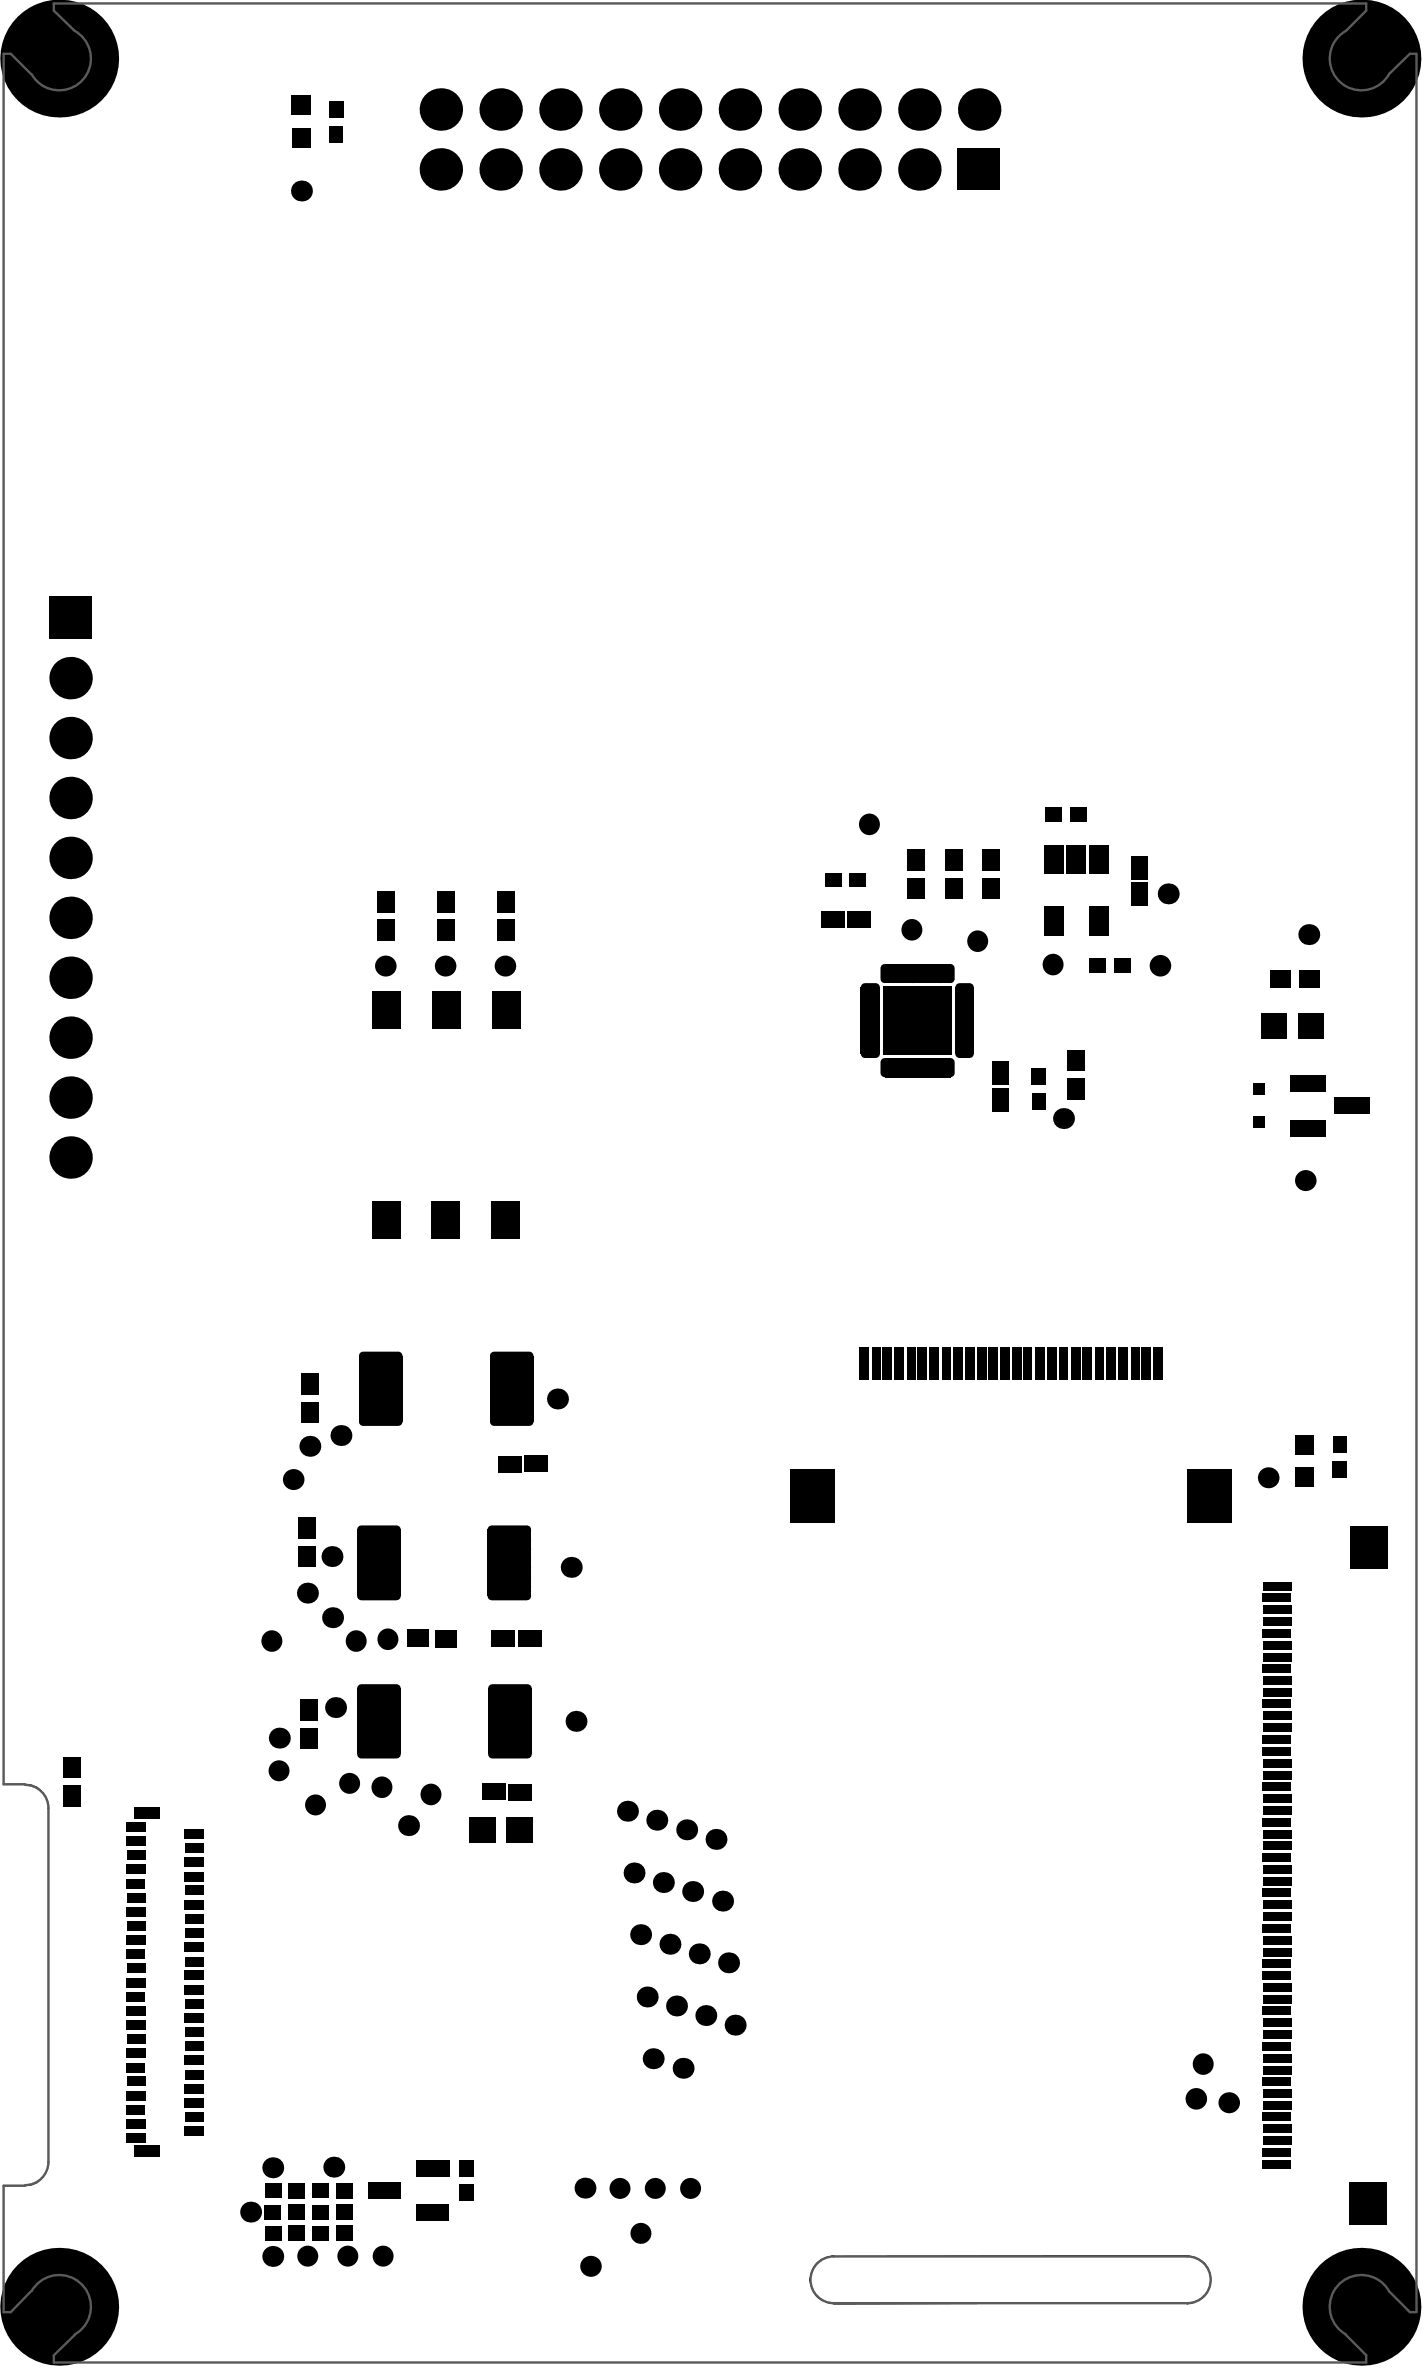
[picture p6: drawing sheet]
<svg xmlns="http://www.w3.org/2000/svg" width="101mm" height="167mm" viewBox="0 0 101 167" stroke-linecap="round" stroke-linejoin="round" font-family="sans-serif">
<g fill="#000">
<path d="M60.7 69.7h1.4v4.7h-1.4zM62.4 74.7h4.7v1.3h-4.7zM62.4 68h4.7v1.3h-4.7zM67.4 69.7h1.3v4.7h-1.3zM25.2 107.9h3.1v4.7h-3.1zM25.3 95.7h3.1v4.6h-3.1zM34.4 107.9h3.1v4.7h-3.1zM34.6 95.7h3v4.6h-3zM25.2 119.1h3.1v4.7h-3.1zM34.4 119.1h3.1v4.7h-3.1z"/>
<circle cx="4.2" cy="4.1" r="4.2"/>
<circle cx="21.3" cy="13.5" r=".74"/>
<circle cx="31.1" cy="7.7" r="1.5"/>
<circle cx="31.1" cy="12" r="1.5"/>
<circle cx="35.3" cy="12" r="1.5"/>
<circle cx="35.3" cy="7.7" r="1.5"/>
<circle cx="39.5" cy="7.7" r="1.5"/>
<circle cx="39.5" cy="12" r="1.5"/>
<circle cx="43.8" cy="12" r="1.5"/>
<circle cx="43.8" cy="7.7" r="1.5"/>
<circle cx="48" cy="12" r="1.5"/>
<circle cx="48" cy="7.7" r="1.5"/>
<circle cx="52.2" cy="7.7" r="1.5"/>
<circle cx="52.2" cy="12" r="1.5"/>
<circle cx="56.4" cy="12" r="1.5"/>
<circle cx="56.4" cy="7.7" r="1.5"/>
<circle cx="60.6" cy="12" r="1.5"/>
<circle cx="60.6" cy="7.7" r="1.5"/>
<circle cx="64.9" cy="12" r="1.5"/>
<circle cx="64.9" cy="7.7" r="1.5"/>
<circle cx="69.1" cy="7.7" r="1.5"/>
<circle cx="96.1" cy="4.1" r="4.2"/>
<circle cx="5" cy="56.3" r="1.5"/>
<circle cx="5" cy="47.8" r="1.5"/>
<circle cx="5" cy="52.1" r="1.5"/>
<circle cx="61.3" cy="58.2" r=".75"/>
<circle cx="5" cy="73.2" r="1.5"/>
<circle cx="5" cy="77.4" r="1.5"/>
<circle cx="5" cy="69" r="1.5"/>
<circle cx="5" cy="64.8" r="1.5"/>
<circle cx="5" cy="60.5" r="1.5"/>
<circle cx="27.2" cy="68.2" r=".75"/>
<circle cx="31.5" cy="68.2" r=".75"/>
<circle cx="35.7" cy="68.2" r=".75"/>
<circle cx="64.3" cy="65.6" r=".75"/>
<circle cx="69" cy="66.4" r=".75"/>
<circle cx="74.3" cy="68.1" r=".75"/>
<circle cx="75" cy="78.9" r=".74"/>
<circle cx="81.9" cy="68.1" r=".76"/>
<circle cx="82.4" cy="63.1" r=".74"/>
<circle cx="92.3" cy="65.9" r=".74"/>
<circle cx="5" cy="81.7" r="1.5"/>
<circle cx="39.3" cy="98.7" r=".74"/>
<circle cx="92.1" cy="83.3" r=".75"/>
<circle cx="19.2" cy="115.8" r=".75"/>
<circle cx="20.7" cy="104.4" r=".75"/>
<circle cx="21.7" cy="112.4" r=".74"/>
<circle cx="21.9" cy="102" r=".74"/>
<circle cx="23.4" cy="109.8" r=".74"/>
<circle cx="23.5" cy="114.1" r=".74"/>
<circle cx="24.1" cy="101.3" r=".74"/>
<circle cx="25.1" cy="115.8" r=".75"/>
<circle cx="27.4" cy="115.7" r=".75"/>
<circle cx="40.3" cy="110.6" r=".74"/>
<circle cx="89.5" cy="104.3" r=".75"/>
<circle cx="19.7" cy="124.9" r=".74"/>
<circle cx="19.7" cy="122.6" r=".74"/>
<circle cx="22.3" cy="127.3" r=".74"/>
<circle cx="23.7" cy="120.5" r=".74"/>
<circle cx="24.7" cy="125.8" r=".74"/>
<circle cx="26.9" cy="126.1" r=".75"/>
<circle cx="28.8" cy="128.8" r=".74"/>
<circle cx="30.4" cy="126.6" r=".75"/>
<circle cx="40.6" cy="121.5" r=".74"/>
<circle cx="44.3" cy="127.8" r=".74"/>
<circle cx="44.7" cy="132.1" r=".74"/>
<circle cx="45.2" cy="136.5" r=".74"/>
<circle cx="46.3" cy="128.4" r=".74"/>
<circle cx="46.8" cy="132.8" r=".74"/>
<circle cx="47.3" cy="137.2" r=".74"/>
<circle cx="48.5" cy="129.1" r=".74"/>
<circle cx="48.9" cy="133.5" r=".74"/>
<circle cx="49.3" cy="137.9" r=".74"/>
<circle cx="50.5" cy="129.8" r=".74"/>
<circle cx="51" cy="134.1" r=".74"/>
<circle cx="51.4" cy="138.5" r=".74"/>
<circle cx="17.7" cy="156.1" r=".74"/>
<circle cx="19.2" cy="159.2" r=".74"/>
<circle cx="19.2" cy="152.9" r=".74"/>
<circle cx="21.7" cy="159.2" r=".74"/>
<circle cx="23.5" cy="152.9" r=".74"/>
<circle cx="24.5" cy="159.2" r=".74"/>
<circle cx="27" cy="159.2" r=".74"/>
<circle cx="41.3" cy="154.4" r=".74"/>
<circle cx="41.7" cy="159.9" r=".75"/>
<circle cx="43.7" cy="154.4" r=".74"/>
<circle cx="45.2" cy="157.6" r=".74"/>
<circle cx="45.7" cy="140.9" r=".74"/>
<circle cx="46.1" cy="145.3" r=".74"/>
<circle cx="46.2" cy="154.4" r=".74"/>
<circle cx="47.7" cy="141.5" r=".74"/>
<circle cx="48.2" cy="145.9" r=".74"/>
<circle cx="48.7" cy="154.4" r=".74"/>
<circle cx="49.8" cy="142.2" r=".74"/>
<circle cx="51.9" cy="142.9" r=".74"/>
<circle cx="84.4" cy="148.1" r=".76"/>
<circle cx="84.9" cy="145.6" r=".75"/>
<circle cx="86.7" cy="148.4" r=".75"/>
<circle cx="4.2" cy="162.8" r="4.2"/>
<circle cx="96.1" cy="162.8" r="4.2"/>
</g>
<path d="M3.8 .2h92.6v.6l-1.4 1.4a2.26 2.26 0 0 0-.5 3.6 2.26 2.26 0 0 0 3.5-.5l1.5-1.5h.4v159.3h-.4l-1.5-1.4a2.27 2.27 0 0 0-3.6-.5 2.27 2.27 0 0 0 .6 3.5l1.4 1.5v.5h-92.6v-.5l1.5-1.5a2.26 2.26 0 0 0 .5-3.5 2.26 2.26 0 0 0-3.6 .5l-1.4 1.4h-.5v-8.9h1.5a1.66 1.66 0 0 0 1.6-1.7v-24.9a1.66 1.66 0 0 0-1.6-1.7h-1.5v-122.1h.5l1.4 1.4a2.25 2.25 0 0 0 3.6 .6 2.25 2.25 0 0 0-.5-3.6l-1.5-1.4zM57.7 159.7a1.6 1.6 0 0 1 1.1-.5h25a1.69 1.69 0 0 1 1.6 1.7 1.69 1.69 0 0 1-1.6 1.6h-25a1.66 1.66 0 0 1-1.6-1.6 1.61 1.61 0 0 1 .5-1.2z" fill="none" stroke="#000" stroke-width=".07"/>
<g fill="#000">
<path d="M20.6 6.7h1.3v1.4h-1.3z" fill-rule="evenodd"/>
<path d="M20.6 9h1.3v1.4h-1.3z" fill-rule="evenodd"/>
<path d="M23.3 8.9h.9v1.2h-.9z" fill-rule="evenodd"/>
<path d="M23.3 7.1h1v1.2h-1z" fill-rule="evenodd"/>
<path d="M67.6 10.5h3v2.9h-3z" fill-rule="evenodd"/>
<path d="M3.5 42.1h3v3h-3z" fill-rule="evenodd"/>
<path d="M64 59.9h1.2v1.5h-1.2z" fill-rule="evenodd"/>
<path d="M66.7 59.9h1.2v1.5h-1.2z" fill-rule="evenodd"/>
<path d="M69.3 59.9h1.3v1.5h-1.3z" fill-rule="evenodd"/>
<path d="M73.8 57h1.2v1h-1.2z" fill-rule="evenodd"/>
<path d="M75.5 57h1.2v1h-1.2z" fill-rule="evenodd"/>
<path d="M26.6 64.9h1.3v1.5h-1.3z" fill-rule="evenodd"/>
<path d="M26.6 62.9h1.3v1.5h-1.3z" fill-rule="evenodd"/>
<path d="M26.3 70h2v2.6h-2z" fill-rule="evenodd"/>
<path d="M30.9 64.9h1.2v1.5h-1.2z" fill-rule="evenodd"/>
<path d="M30.9 62.9h1.2v1.5h-1.2z" fill-rule="evenodd"/>
<path d="M30.5 70h2v2.6h-2z" fill-rule="evenodd"/>
<path d="M35.1 64.9h1.2v1.5h-1.2z" fill-rule="evenodd"/>
<path d="M35.1 62.9h1.2v1.5h-1.2z" fill-rule="evenodd"/>
<path d="M34.7 70h2v2.6h-2z" fill-rule="evenodd"/>
<path d="M57.9 64.3h1.7v1.1h-1.7z" fill-rule="evenodd"/>
<path d="M58.2 61.6h1.2v1h-1.2z" fill-rule="evenodd"/>
<path d="M59.8 64.3h1.6v1.1h-1.6z" fill-rule="evenodd"/>
<path d="M59.9 61.6h1.2v1h-1.2z" fill-rule="evenodd"/>
<path d="M62.3 69.6h4.8v4.8h-4.8z" fill-rule="evenodd"/>
<path d="M64 61.9h1.2v1.5h-1.2z" fill-rule="evenodd"/>
<path d="M66.7 61.9h1.2v1.5h-1.2z" fill-rule="evenodd"/>
<path d="M69.3 61.9h1.3v1.5h-1.3z" fill-rule="evenodd"/>
<path d="M70 74.9h1.2v1.6h-1.2z" fill-rule="evenodd"/>
<path d="M70 76.8h1.2v1.6h-1.2z" fill-rule="evenodd"/>
<path d="M72.8 77.1h1v1.2h-1z" fill-rule="evenodd"/>
<path d="M72.8 75.4h1v1.2h-1z" fill-rule="evenodd"/>
<path d="M73.7 63.9h1.4v2.1h-1.4z" fill-rule="evenodd"/>
<path d="M73.7 59.6h1.4v2.1h-1.4z" fill-rule="evenodd"/>
<path d="M75.3 74.1h1.3v1.5h-1.3z" fill-rule="evenodd"/>
<path d="M75.3 76h1.3v1.6h-1.3z" fill-rule="evenodd"/>
<path d="M75.2 59.6h1.4v2.1h-1.4z" fill-rule="evenodd"/>
<path d="M76.9 67.6h1.1v1h-1.1z" fill-rule="evenodd"/>
<path d="M76.9 63.9h1.3v2.1h-1.3z" fill-rule="evenodd"/>
<path d="M76.9 59.6h1.3v2.1h-1.3z" fill-rule="evenodd"/>
<path d="M78.6 67.6h1.2v1h-1.2z" fill-rule="evenodd"/>
<path d="M79.9 60.4h1.1v1.7h-1.1z" fill-rule="evenodd"/>
<path d="M79.9 62.2h1.1v1.7h-1.1z" fill-rule="evenodd"/>
<path d="M89 71.5h1.8v1.8h-1.8z" fill-rule="evenodd"/>
<path d="M88.4 78.7h.8v.9h-.8z" fill-rule="evenodd"/>
<path d="M88.4 76.4h.8v.8h-.8z" fill-rule="evenodd"/>
<path d="M89.6 68.4h1.5v1.3h-1.5z" fill-rule="evenodd"/>
<path d="M91.6 71.5h1.8v1.8h-1.8z" fill-rule="evenodd"/>
<path d="M91.6 68.4h1.5v1.3h-1.5z" fill-rule="evenodd"/>
<path d="M91 79h2.5v1.2h-2.5z" fill-rule="evenodd"/>
<path d="M91 75.9h2.5v1.2h-2.5z" fill-rule="evenodd"/>
<path d="M94.2 77.4h2.4v1.2h-2.4z" fill-rule="evenodd"/>
<path d="M21.2 98.9h1.3v1.5h-1.3z" fill-rule="evenodd"/>
<path d="M21.2 96.9h1.3v1.5h-1.3z" fill-rule="evenodd"/>
<path d="M26.3 84.8h1.9v2.6h-1.9z" fill-rule="evenodd"/>
<path d="M30.5 84.8h2v2.6h-2z" fill-rule="evenodd"/>
<path d="M34.7 84.8h2v2.6h-2z" fill-rule="evenodd"/>
<path d="M60.6 95h.7v2.4h-.7z" fill-rule="evenodd"/>
<path d="M61.5 95h.6v2.4h-.6z" fill-rule="evenodd"/>
<path d="M62.3 95h.6v2.4h-.6z" fill-rule="evenodd"/>
<path d="M63.1 95h.7v2.4h-.7z" fill-rule="evenodd"/>
<path d="M64 95h.6v2.4h-.6z" fill-rule="evenodd"/>
<path d="M64.7 95h.7v2.4h-.7z" fill-rule="evenodd"/>
<path d="M65.6 95h.7v2.4h-.7z" fill-rule="evenodd"/>
<path d="M66.5 95h.6v2.4h-.6z" fill-rule="evenodd"/>
<path d="M67.2 95h.7v2.4h-.7z" fill-rule="evenodd"/>
<path d="M68.1 95h.7v2.4h-.7z" fill-rule="evenodd"/>
<path d="M68.9 95h.7v2.4h-.7z" fill-rule="evenodd"/>
<path d="M69.7 95h.7v2.4h-.7z" fill-rule="evenodd"/>
<path d="M70.6 95h.6v2.4h-.6z" fill-rule="evenodd"/>
<path d="M71.4 95h.7v2.4h-.7z" fill-rule="evenodd"/>
<path d="M72.2 95h.6v2.4h-.6z" fill-rule="evenodd"/>
<path d="M73.1 95h.6v2.4h-.6z" fill-rule="evenodd"/>
<path d="M73.9 95h.7v2.4h-.7z" fill-rule="evenodd"/>
<path d="M74.7 95h.6v2.4h-.6z" fill-rule="evenodd"/>
<path d="M75.5 95h.7v2.4h-.7z" fill-rule="evenodd"/>
<path d="M76.4 95h.7v2.4h-.7z" fill-rule="evenodd"/>
<path d="M77.3 95h.6v2.4h-.6z" fill-rule="evenodd"/>
<path d="M78 95h.7v2.4h-.7z" fill-rule="evenodd"/>
<path d="M78.9 95h.7v2.4h-.7z" fill-rule="evenodd"/>
<path d="M79.8 95h.6v2.4h-.6z" fill-rule="evenodd"/>
<path d="M80.5 95h.7v2.4h-.7z" fill-rule="evenodd"/>
<path d="M81.4 95h.6v2.4h-.6z" fill-rule="evenodd"/>
<path d="M21 107.1h1.2v1.5h-1.2z" fill-rule="evenodd"/>
<path d="M21 109.1h1.2v1.5h-1.2z" fill-rule="evenodd"/>
<path d="M21.2 119.9h1.3v1.5h-1.3z" fill-rule="evenodd"/>
<path d="M28.7 115h1.6v1.2h-1.6z" fill-rule="evenodd"/>
<path d="M30.7 115h1.5v1.3h-1.5z" fill-rule="evenodd"/>
<path d="M34.7 115h1.6v1.2h-1.6z" fill-rule="evenodd"/>
<path d="M35.1 102.7h1.7v1.2h-1.7z" fill-rule="evenodd"/>
<path d="M36.5 115h1.7v1.2h-1.7z" fill-rule="evenodd"/>
<path d="M37 102.7h1.7v1.2h-1.7z" fill-rule="evenodd"/>
<path d="M55.8 103.7h3.1v3.8h-3.1z" fill-rule="evenodd"/>
<path d="M83.7 103.7h3.2v3.8h-3.2z" fill-rule="evenodd"/>
<path d="M89.1 117.4h2v.6h-2z" fill-rule="evenodd"/>
<path d="M89.1 119.9h2v.6h-2z" fill-rule="evenodd"/>
<path d="M89.1 114.9h2v.6h-2z" fill-rule="evenodd"/>
<path d="M89.1 112.4h2v.6h-2z" fill-rule="evenodd"/>
<path d="M89.1 118.3h2v.6h-2z" fill-rule="evenodd"/>
<path d="M89.1 119.1h2v.6h-2z" fill-rule="evenodd"/>
<path d="M89.1 115.8h2v.6h-2z" fill-rule="evenodd"/>
<path d="M89.1 116.6h2v.6h-2z" fill-rule="evenodd"/>
<path d="M89.1 114.1h2v.6h-2z" fill-rule="evenodd"/>
<path d="M89.1 111.6h2v.6h-2z" fill-rule="evenodd"/>
<path d="M89.1 113.3h2v.6h-2z" fill-rule="evenodd"/>
<path d="M91.4 101.2h1.3v1.4h-1.3z" fill-rule="evenodd"/>
<path d="M91.4 103.6h1.3v1.3h-1.3z" fill-rule="evenodd"/>
<path d="M94 101.3h1v1.2h-1z" fill-rule="evenodd"/>
<path d="M94 103.1h1v1.2h-1z" fill-rule="evenodd"/>
<path d="M95.3 107.7h2.6v3h-2.6z" fill-rule="evenodd"/>
<path d="M4.5 125.9h1.2v1.6h-1.2z" fill-rule="evenodd"/>
<path d="M4.5 123.9h1.2v1.5h-1.2z" fill-rule="evenodd"/>
<path d="M8.9 136.5h1.4v.7h-1.4z" fill-rule="evenodd"/>
<path d="M8.9 134.6h1.4v.6h-1.4z" fill-rule="evenodd"/>
<path d="M8.9 131.6h1.4v.6h-1.4z" fill-rule="evenodd"/>
<path d="M8.9 132.6h1.3v.6h-1.3z" fill-rule="evenodd"/>
<path d="M8.9 128.6h1.4v.6h-1.4z" fill-rule="evenodd"/>
<path d="M8.9 129.6h1.4v.6h-1.4z" fill-rule="evenodd"/>
<path d="M8.9 137.6h1.3v.6h-1.3z" fill-rule="evenodd"/>
<path d="M8.9 138.5h1.4v.7h-1.4z" fill-rule="evenodd"/>
<path d="M8.9 135.5h1.4v.7h-1.4z" fill-rule="evenodd"/>
<path d="M8.9 133.5h1.4v.7h-1.4z" fill-rule="evenodd"/>
<path d="M8.9 130.5h1.4v.7h-1.4z" fill-rule="evenodd"/>
<path d="M9.5 127.5h1.8v.8h-1.8z" fill-rule="evenodd"/>
<path d="M13 138.1h1.3v.6h-1.3z" fill-rule="evenodd"/>
<path d="M13 139h1.4v.7h-1.4z" fill-rule="evenodd"/>
<path d="M13 135.1h1.3v.6h-1.3z" fill-rule="evenodd"/>
<path d="M13 131h1.4v.7h-1.4z" fill-rule="evenodd"/>
<path d="M13 132.1h1.4v.6h-1.4z" fill-rule="evenodd"/>
<path d="M13 129.1h1.4v.6h-1.4z" fill-rule="evenodd"/>
<path d="M13 130.1h1.3v.7h-1.3z" fill-rule="evenodd"/>
<path d="M13 137.1h1.4v.6h-1.4z" fill-rule="evenodd"/>
<path d="M13 134h1.4v.7h-1.4z" fill-rule="evenodd"/>
<path d="M13.1 136h1.3v.7h-1.3z" fill-rule="evenodd"/>
<path d="M13.1 133h1.3v.7h-1.3z" fill-rule="evenodd"/>
<path d="M21.2 121.9h1.3v1.5h-1.3z" fill-rule="evenodd"/>
<path d="M33.1 128.3h1.8v1.7h-1.8z" fill-rule="evenodd"/>
<path d="M34 125.8h1.7v1.2h-1.7z" fill-rule="evenodd"/>
<path d="M35.8 125.8h1.7v1.2h-1.7z" fill-rule="evenodd"/>
<path d="M35.7 128.3h1.9v1.7h-1.9z" fill-rule="evenodd"/>
<path d="M89.1 139.1h2v.6h-2z" fill-rule="evenodd"/>
<path d="M89.1 138.2h2v.6h-2z" fill-rule="evenodd"/>
<path d="M89.1 135.7h2v.6h-2z" fill-rule="evenodd"/>
<path d="M89.1 133.2h2v.6h-2z" fill-rule="evenodd"/>
<path d="M89.1 128.3h2v.5h-2z" fill-rule="evenodd"/>
<path d="M89.1 125.8h2v.6h-2z" fill-rule="evenodd"/>
<path d="M89.1 122.4h2v.6h-2z" fill-rule="evenodd"/>
<path d="M89.1 123.3h2v.6h-2z" fill-rule="evenodd"/>
<path d="M89.1 130.8h2v.5h-2z" fill-rule="evenodd"/>
<path d="M89.1 139.9h2v.6h-2z" fill-rule="evenodd"/>
<path d="M89.1 136.6h2v.6h-2z" fill-rule="evenodd"/>
<path d="M89.1 134.9h2v.6h-2z" fill-rule="evenodd"/>
<path d="M89.1 131.6h2v.6h-2z" fill-rule="evenodd"/>
<path d="M89.1 132.4h2v.6h-2z" fill-rule="evenodd"/>
<path d="M89.1 129.1h2v.6h-2z" fill-rule="evenodd"/>
<path d="M89.1 129.9h2v.6h-2z" fill-rule="evenodd"/>
<path d="M89.1 124.1h2v.6h-2z" fill-rule="evenodd"/>
<path d="M89.1 125h2v.6h-2z" fill-rule="evenodd"/>
<path d="M89.1 126.6h2v.6h-2z" fill-rule="evenodd"/>
<path d="M89.1 120.8h2v.6h-2z" fill-rule="evenodd"/>
<path d="M89.1 121.6h2v.6h-2z" fill-rule="evenodd"/>
<path d="M89.1 127.5h2v.5h-2z" fill-rule="evenodd"/>
<path d="M89.1 134.1h2v.6h-2z" fill-rule="evenodd"/>
<path d="M89.1 137.4h2v.6h-2z" fill-rule="evenodd"/>
<path d="M8.9 149.5h1.4v.7h-1.4z" fill-rule="evenodd"/>
<path d="M8.9 148.6h1.3v.6h-1.3z" fill-rule="evenodd"/>
<path d="M8.9 144.5h1.4v.7h-1.4z" fill-rule="evenodd"/>
<path d="M8.9 145.5h1.3v.7h-1.3z" fill-rule="evenodd"/>
<path d="M8.9 141.5h1.4v.7h-1.4z" fill-rule="evenodd"/>
<path d="M8.9 142.5h1.4v.7h-1.4z" fill-rule="evenodd"/>
<path d="M8.9 139.5h1.4v.7h-1.4z" fill-rule="evenodd"/>
<path d="M8.9 150.5h1.4v.7h-1.4z" fill-rule="evenodd"/>
<path d="M8.9 147.5h1.4v.7h-1.4z" fill-rule="evenodd"/>
<path d="M8.9 140.6h1.3v.6h-1.3z" fill-rule="evenodd"/>
<path d="M8.9 146.5h1.4v.7h-1.4z" fill-rule="evenodd"/>
<path d="M8.9 143.5h1.4v.7h-1.4z" fill-rule="evenodd"/>
<path d="M9.5 151.3h1.8v.8h-1.8z" fill-rule="evenodd"/>
<path d="M13 150h1.4v.7h-1.4z" fill-rule="evenodd"/>
<path d="M13 148h1.4v.7h-1.4z" fill-rule="evenodd"/>
<path d="M13 147h1.4v.7h-1.4z" fill-rule="evenodd"/>
<path d="M13 146.1h1.3v.6h-1.3z" fill-rule="evenodd"/>
<path d="M13 145h1.4v.7h-1.4z" fill-rule="evenodd"/>
<path d="M13 142h1.4v.7h-1.4z" fill-rule="evenodd"/>
<path d="M13 143.1h1.3v.6h-1.3z" fill-rule="evenodd"/>
<path d="M13 140.1h1.4v.6h-1.4z" fill-rule="evenodd"/>
<path d="M13.1 149h1.3v.7h-1.3z" fill-rule="evenodd"/>
<path d="M13.1 141h1.3v.7h-1.3z" fill-rule="evenodd"/>
<path d="M13.1 144h1.3v.7h-1.3z" fill-rule="evenodd"/>
<path d="M18.7 155.6h1.1v1h-1.1z" fill-rule="evenodd"/>
<path d="M18.7 154h1.1v1.1h-1.1z" fill-rule="evenodd"/>
<path d="M18.7 157h1.1v1.1h-1.1z" fill-rule="evenodd"/>
<path d="M20.3 155.5h1.2v1.1h-1.2z" fill-rule="evenodd"/>
<path d="M20.3 154h1.2v1.1h-1.2z" fill-rule="evenodd"/>
<path d="M20.3 157h1.2v1.1h-1.2z" fill-rule="evenodd"/>
<path d="M22 154h1.2v1.1h-1.2z" fill-rule="evenodd"/>
<path d="M22 157h1.2v1.1h-1.2z" fill-rule="evenodd"/>
<path d="M22 155.6h1.2v1h-1.2z" fill-rule="evenodd"/>
<path d="M23.7 154h1.2v1.1h-1.2z" fill-rule="evenodd"/>
<path d="M23.7 157h1.2v1.1h-1.2z" fill-rule="evenodd"/>
<path d="M23.7 155.5h1.2v1.1h-1.2z" fill-rule="evenodd"/>
<path d="M26 154h2.3v1.1h-2.3z" fill-rule="evenodd"/>
<path d="M29.4 155.6h2.3v1.1h-2.3z" fill-rule="evenodd"/>
<path d="M29.4 152.4h2.3v1.1h-2.3z" fill-rule="evenodd"/>
<path d="M32.4 152.4h1v1.2h-1z" fill-rule="evenodd"/>
<path d="M32.4 154.1h1v1.1h-1z" fill-rule="evenodd"/>
<path d="M89.1 151.6h2v.5h-2z" fill-rule="evenodd"/>
<path d="M89.1 152.4h2v.6h-2z" fill-rule="evenodd"/>
<path d="M89.1 149.1h2v.5h-2z" fill-rule="evenodd"/>
<path d="M89.1 146.6h2v.6h-2z" fill-rule="evenodd"/>
<path d="M89.1 141.6h2v.6h-2z" fill-rule="evenodd"/>
<path d="M89.1 144.1h2v.6h-2z" fill-rule="evenodd"/>
<path d="M89.1 149.9h2v.6h-2z" fill-rule="evenodd"/>
<path d="M89.1 148.3h2v.5h-2z" fill-rule="evenodd"/>
<path d="M89.1 144.9h2v.6h-2z" fill-rule="evenodd"/>
<path d="M89.1 145.8h2v.6h-2z" fill-rule="evenodd"/>
<path d="M89.1 142.4h2v.6h-2z" fill-rule="evenodd"/>
<path d="M89.1 143.3h2v.6h-2z" fill-rule="evenodd"/>
<path d="M89.1 140.8h2v.6h-2z" fill-rule="evenodd"/>
<path d="M89.1 147.4h2v.6h-2z" fill-rule="evenodd"/>
<path d="M89.1 150.7h2v.6h-2z" fill-rule="evenodd"/>
<path d="M95.2 154h2.7v3h-2.7z" fill-rule="evenodd"/>
</g>
<g fill="none" stroke="#000" stroke-width=".59">
<path d="M61 74.4h.8M61 73.7h.8M61 72.3h.8M61 73h.8M61 70.3h.8M61 71h.8M61 71.7h.8M61 69.7h.8M62.4 68.3v.8M62.4 74.9v.8M63.1 68.3v.8M63.1 74.9v.8"/>
<path d="M63.7 68.3v.8M63.7 74.9v.8M64.4 68.3v.8M64.4 74.9v.8M65.1 68.3v.8M65.1 74.9v.8M65.7 68.3v.8M65.7 74.9v.8M66.4 68.3v.8M66.4 74.9v.8M67.1 68.3v.8M67.1 74.9v.8"/>
<path d="M67.7 74.4h.7M67.7 73.7h.7M67.7 72.3h.7M67.7 73h.7M67.7 70.3h.7M67.7 71h.7M67.7 71.7h.7M67.7 69.7h.7M25.6 97.6h2.5M25.6 98.3h2.5M25.6 99h2.5M25.6 99.6h2.5"/>
<path d="M25.6 95.7h2.5M25.6 96.3h2.5M25.6 97h2.5M34.9 97.6h2.5M34.9 98.3h2.5M34.9 99h2.5M34.9 99.6h2.5M34.9 95.7h2.5M34.9 96.3h2.5M34.9 97h2.5M25.5 119.1h2.5M25.5 119.8h2.5"/>
<path d="M25.5 111.3h2.5M25.5 111.9h2.5M25.5 112.6h2.5M25.5 107.9h2.5M25.5 108.6h2.5M25.5 109.3h2.5M25.5 110h2.5M25.5 110.6h2.5M25.6 100.3h2.5M34.7 111.3h2.5M34.7 111.9h2.5M34.7 112.6h2.5"/>
<path d="M34.7 107.9h2.5M34.7 108.6h2.5M34.7 109.3h2.5M34.7 110h2.5M34.7 110.6h2.5M34.7 119.1h2.5M34.7 119.8h2.5M34.9 100.3h2.5M25.5 121.1h2.5M25.5 121.8h2.5M25.5 122.4h2.5M25.5 123.1h2.5"/>
<path d="M25.5 123.8h2.5M25.5 120.4h2.5M34.7 121.1h2.5M34.7 121.8h2.5M34.7 122.4h2.5M34.7 123.1h2.5M34.7 123.8h2.5M34.7 120.4h2.5"/>
</g>
<path d="M2.2 5.2l-1.4-1.4h-.5v122.1h1.5M2.2 5.2a2.24 2.24 0 0 0 3.6 .5 2.24 2.24 0 0 0-.5-3.5l-1.5-1.4v-.6h92.6v.6l-1.4 1.4a2.24 2.24 0 0 0-.5 3.5 2.24 2.24 0 0 0 3.5-.5l1.5-1.4h.4v159.3h-.4l-1.5-1.4a2.24 2.24 0 0 0-3.5-.5 2.24 2.24 0 0 0 .5 3.5M1.8 125.9a1.65 1.65 0 0 1 1.6 1.7v24.9a1.65 1.65 0 0 1-1.6 1.7M1.8 154.2h-1.5v8.9h.5l1.4-1.4M57.7 159.7l.7-.4 .4-.1h25a1.65 1.65 0 0 1 1.6 1.7 1.65 1.65 0 0 1-1.6 1.6h-25a1.65 1.65 0 0 1-1.5-1 1.65 1.65 0 0 1 .4-1.8zM2.2 161.7a2.24 2.24 0 0 1 3.6-.5 2.24 2.24 0 0 1-.5 3.5M5.3 164.7l-1.5 1.5v.5h92.6v-.5l-1.4-1.5" fill="none" stroke="#5a5a5a" stroke-width=".17"/>
</svg>
